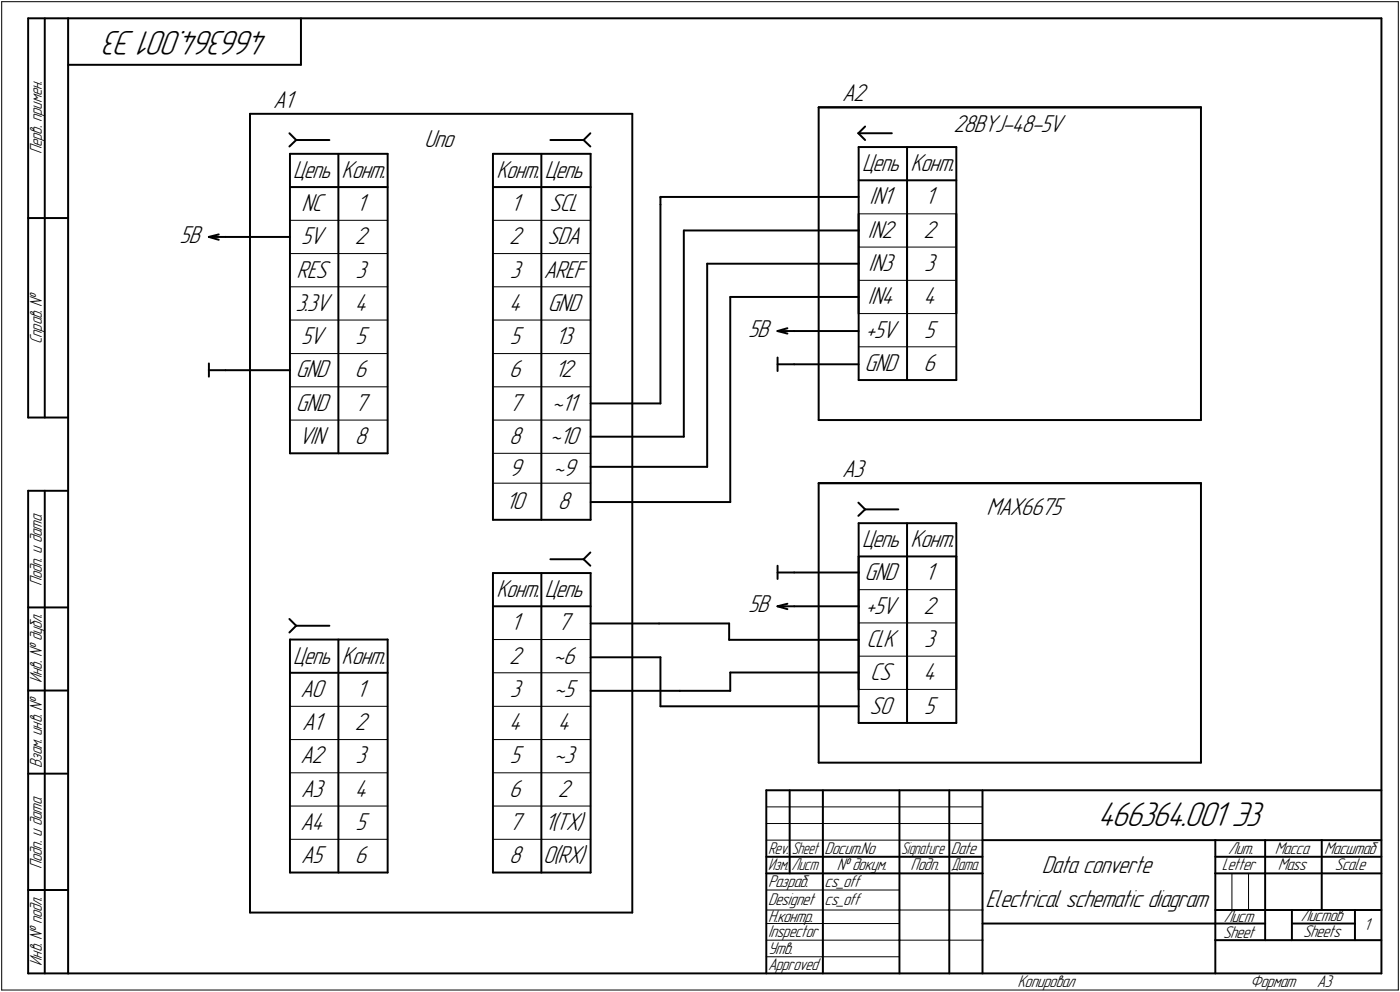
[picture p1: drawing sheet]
<svg xmlns="http://www.w3.org/2000/svg" width="421mm" height="298mm" viewBox="0 0 421 298" stroke-linecap="round" stroke-linejoin="round" font-family="sans-serif">
<defs><g id="words">
<g font-size="10.9">
<text x="80.9" y="9.4" transform="rotate(-180 80.9 9.4)">466364.001 Э3</text>
<text x="330.1" y="248.1">466364.001 Э3</text>
</g>
<g font-size="7.8">
<text x="82.2" y="32.3">A1</text>
<text x="253.2" y="30.3">A2</text>
<text x="286.7" y="39.8">28BYJ-48-5V</text>
<text x="127.6" y="44.1">Uno</text>
<text x="102.7" y="53.4">Конт.</text>
<text x="149.3" y="53.4">Конт.</text>
<text x="163.9" y="53.4">Цепь</text>
<text x="273.8" y="51.4">Конт.</text>
<text x="90.7" y="63.4">NC</text>
<text x="107.3" y="63.4">1</text>
<text x="153.6" y="63.4">1</text>
<text x="165.3" y="63.4">SCL</text>
<text x="261.5" y="61.4">IN1</text>
<text x="278.3" y="61.4">1</text>
<text x="261" y="71.4">IN2</text>
<text x="277.8" y="71.4">2</text>
<text x="54" y="73">5В</text>
<text x="90.6" y="73.4">5V</text>
<text x="106.7" y="73.4">2</text>
<text x="153.1" y="73.4">2</text>
<text x="164.6" y="73.4">SDA</text>
<text x="89.2" y="83.4">RES</text>
<text x="106.9" y="83.4">3</text>
<text x="153.3" y="83.4">3</text>
<text x="163.5" y="83.4">AREF</text>
<text x="261.2" y="81.4">IN3</text>
<text x="278" y="81.4">3</text>
<text x="88.9" y="93.4">3.3V</text>
<text x="106.7" y="93.4">4</text>
<text x="153.1" y="93.4">4</text>
<text x="164.8" y="93.4">GND</text>
<text x="261" y="91.4">IN4</text>
<text x="277.8" y="91.4">4</text>
<text x="225.1" y="101.2">5В</text>
<text x="260.4" y="101.4">+5V</text>
<text x="278" y="101.4">5</text>
<text x="90.6" y="103.4">5V</text>
<text x="106.9" y="103.4">5</text>
<text x="153.3" y="103.4">5</text>
<text x="167" y="103.4">13</text>
<text x="89" y="113.4">GND</text>
<text x="106.7" y="113.4">6</text>
<text x="153.1" y="113.4">6</text>
<text x="166.8" y="113.4">12</text>
<text x="260" y="111.4">GND</text>
<text x="277.8" y="111.4">6</text>
<text x="89" y="123.4">GND</text>
<text x="106.7" y="123.4">7</text>
<text x="153.1" y="123.4">7</text>
<text x="165.8" y="123.4">~11</text>
<text x="89.8" y="133.4">VIN</text>
<text x="106.7" y="133.4">8</text>
<text x="153.1" y="133.4">8</text>
<text x="165.3" y="133.4">~10</text>
<text x="153.1" y="142.9">9</text>
<text x="166.3" y="142.9">~9</text>
<text x="253.2" y="143.3">A3</text>
<text x="152.1" y="152.9">10</text>
<text x="167.8" y="152.9">8</text>
<text x="296.7" y="154.8">MAX6675</text>
<text x="273.8" y="164.4">Конт.</text>
<text x="149.3" y="179.4">Конт.</text>
<text x="163.9" y="179.4">Цепь</text>
<text x="260" y="174.4">GND</text>
<text x="278.3" y="174.4">1</text>
<text x="225.1" y="184">5В</text>
<text x="260.4" y="184.4">+5V</text>
<text x="277.8" y="184.4">2</text>
<text x="153.6" y="189.4">1</text>
<text x="167.8" y="189.4">7</text>
<text x="260.6" y="194.4">CLK</text>
<text x="278" y="194.4">3</text>
<text x="102.7" y="199.4">Конт.</text>
<text x="153.1" y="199.4">2</text>
<text x="166.3" y="199.4">~6</text>
<text x="90.4" y="209.4">A0</text>
<text x="107.3" y="209.4">1</text>
<text x="153.3" y="209.4">3</text>
<text x="166.5" y="209.4">~5</text>
<text x="261.7" y="204.4">CS</text>
<text x="277.8" y="204.4">4</text>
<text x="261.5" y="214.4">SO</text>
<text x="278" y="214.4">5</text>
<text x="90.9" y="219.4">A1</text>
<text x="106.7" y="219.4">2</text>
<text x="153.1" y="219.4">4</text>
<text x="167.8" y="219.4">4</text>
<text x="90.4" y="229.4">A2</text>
<text x="106.9" y="229.4">3</text>
<text x="153.3" y="229.4">5</text>
<text x="166.5" y="229.4">~3</text>
<text x="90.6" y="239.4">A3</text>
<text x="106.7" y="239.4">4</text>
<text x="153.1" y="239.4">6</text>
<text x="167.8" y="239.4">2</text>
<text x="90.4" y="249.4">A4</text>
<text x="106.9" y="249.4">5</text>
<text x="153.1" y="249.4">7</text>
<text x="163.8" y="249.4">1(TX)</text>
<text x="90.6" y="259.4">A5</text>
<text x="106.7" y="259.4">6</text>
<text x="153.1" y="259.4">8</text>
<text x="163.3" y="259.4">0(RX)</text>
<text x="313.3" y="262.4">Data converte</text>
<text x="296.4" y="272.4">Electrical schematic diagram</text>
</g>
<g font-size="7.7">
<text x="88.2" y="53.4">Цепь</text>
<text x="259.3" y="51.4">Цепь</text>
<text x="259.3" y="164.4">Цепь</text>
<text x="88.2" y="199.4">Цепь</text>
</g>
<g font-size="5.4">
<text x="12.6" y="46.3" transform="rotate(-90 12.6 46.3)">Перв. примен.</text>
<text x="12.6" y="103.4" transform="rotate(-90 12.6 103.4)">Справ. №</text>
<text x="12.6" y="176.1" transform="rotate(-90 12.6 176.1)">Подп. и дата</text>
<text x="12.6" y="205.2" transform="rotate(-90 12.6 205.2)">Инв. № дубл.</text>
<text x="12.6" y="230.9" transform="rotate(-90 12.6 230.9)">Взам. инв. №</text>
<text x="231.1" y="256.6">Rev.</text>
<text x="248" y="256.6">Docum.No</text>
<text x="286" y="256.6">Date</text>
<text x="369.3" y="256.6">Лит.</text>
<text x="383.4" y="256.6">Масса</text>
<text x="398.3" y="256.6">Масштаб</text>
<text x="12.6" y="261.1" transform="rotate(-90 12.6 261.1)">Подп. и дата</text>
<text x="251.6" y="261.6">№ докум.</text>
<text x="273.9" y="261.6">Подп.</text>
<text x="367.5" y="261.6">Letter</text>
<text x="384.3" y="261.6">Mass</text>
<text x="401.4" y="261.6">Scale</text>
<text x="231" y="266.6">Разраб.</text>
<text x="248" y="266.6">cs_off</text>
<text x="231" y="272.1">Designet</text>
<text x="248" y="272.1">cs_off</text>
<text x="231" y="277.1">Н.контр.</text>
<text x="231" y="281.6">I</text>
<text x="231.7" y="281.6">nspector</text>
<text x="367.8" y="281.9">Sheet</text>
<text x="368.1" y="277.1">Лист</text>
<text x="391.2" y="276.7">Листов</text>
<text x="391.9" y="281.6">Sheets</text>
<text x="410.2" y="279.6">1</text>
<text x="231" y="286.6">Утв.</text>
<text x="12.6" y="290.2" transform="rotate(-90 12.6 290.2)">Инв. № подл.</text>
<text x="231" y="291.6">Approved</text>
<text x="306" y="296.6">Копировал</text>
<text x="376" y="296.6">Формат</text>
<text x="396" y="296.6">A3</text>
</g>
<g font-size="5.3">
<text x="238.1" y="256.6">Sheet</text>
<text x="271" y="256.6">Signature</text>
<text x="231.1" y="261.6">Изм.</text>
<text x="238.1" y="261.6">Лист</text>
<text x="286.1" y="261.6">Дата</text>
</g>
</g></defs>
<g fill="none" stroke="#000" stroke-width=".59">
<path d="M8.5 5.5v120zM8.5 5.5h12zM13.5 5.5v120zM20.5 5.5v287zM20.5 5.5h395zM20.5 19.5h70zM90.5 5.5v14zM415.5 5.5v287zM75.2 34.2v240zM75.2 34.2h115zM190.2 34.2v240zM246.2 32.3v93.9z"/>
<path d="M246.2 32.3h115zM260.2 38l-2.1 2zM361.2 32.3v93.9zM87 40l2.1 2.1zM87 44l2.1-1.9zM87.2 56.2h29.4zM87.2 46.2h29.4zM87.2 46.2v90zM89.1 42.1h10zM101.8 46.2v90zM116.6 46.2v90zM148.3 56.2h29.3z"/>
<path d="M148.3 46.2h29.3zM148.3 46.2v110zM162.8 46.2v110zM165.5 42.1h10zM175.5 42.1l2 1.9zM177.5 40l-2 2.1zM177.6 46.2v110zM198.6 59.4v2.1zM198.6 59.2v.2zM198.7 59.2h.1M198.7 59.2h59.5zM258.1 40h10.1z"/>
<path d="M258.1 40l2.1 2.1zM258.2 54.2h29.4zM258.2 44.2h29.4zM258.2 44.2v50zM272.8 44.2v50zM287.6 44.2v50zM8.5 65.5h12zM62.8 71.2l3 .9zM62.8 71.2l3-.8zM62.8 71.2h5zM67.8 71.2h19.4zM198.6 61.5v59.7z"/>
<path d="M205.7 69.3v61.9zM205.7 69.3h52.5zM212.7 79.2v61.1zM212.7 79.2h45.5zM258.2 64.3v49.9zM272.8 64.3v49.9zM287.6 64.3v49.9zM219.6 89.2v61.7zM219.6 89.2h38.6zM233.8 99.5l3 .7zM233.8 99.5l3-.9zM233.8 99.5h5z"/>
<path d="M238.8 99.5h19.4zM62.8 109.2v4zM62.8 111.3h5zM67.8 111.3h19.4zM233.8 107.4v4.1zM233.8 109.5h5zM238.8 109.5h19.4zM258.2 114.2h29.4zM8.5 125.5h12zM87.2 136.2h29.4zM177.6 131.2h28.1zM177.6 121.2h21z"/>
<path d="M246.2 126.2h115zM8.5 147.5v145zM8.5 147.5h12zM13.5 147.5v145zM148.3 156.2h29.3zM177.6 150.9h42zM177.6 140.3h35.1zM246.2 145.2v84zM246.2 145.2h115zM258.1 151l2.1 2.1zM258.1 155l2.1-1.9zM258.2 157.2h29.4z"/>
<path d="M258.2 157.2v50zM260.2 153.1h10zM272.8 157.2v50zM287.6 157.2v50zM361.2 145.2v84zM148.3 172.2h29.3zM148.3 172.2v90zM162.8 172.2v90zM165.5 168.1h10zM175.5 168.1l2 1.9zM177.5 166l-2 2.1zM177.6 172.2v90z"/>
<path d="M233.8 170v4zM233.8 172h5zM238.8 172h19.4zM258.2 167.2h29.4zM258.2 167.2v50.1zM272.8 167.2v50.1zM287.6 167.2v50.1zM8.5 182.5h12zM87 186l2.1 2zM87.2 192.2h29.4zM87.2 192.2v70zM89.1 188h10z"/>
<path d="M89.1 188l-2.1 2.1zM101.8 192.2v70zM116.6 192.2v70zM148.3 182.2h29.3zM177.6 187.4h20.6zM177.6 197.5h21zM198.2 187.4h21.1zM198.6 197.5v14.8zM219.3 192.3h38.9zM219.3 187.4v4.9zM233.8 182.2l3 .8zM233.8 182.2l3-.8z"/>
<path d="M233.8 182.2h5zM238.8 182.2h19.4zM8.5 207.5h12zM87.2 202.2h29.4zM177.6 207.6h26.9zM198.6 212.3h59.6zM204.5 207.6h15.1zM219.6 202.1h38.6zM219.6 202.1v5.5zM258.2 217.3h29.4zM8.5 232.5h12zM230.5 237.5h185z"/>
<path d="M230.5 237.5v55zM237.5 237.5v25zM246.2 229.2h115zM247.5 237.5v55zM270.5 237.5v25zM285.5 237.5v25zM295.5 237.5v25zM230.5 257.5h65zM295.5 252.5h70zM365.5 252.5h15zM365.5 252.5v10zM365.5 257.5h15z"/>
<path d="M380.5 252.5h17zM380.5 252.5v10zM380.5 257.5h17zM397.5 252.5h18zM397.5 252.5v10zM397.5 257.5h18zM8.5 267.5h12zM75.2 274.2h115zM87.2 262.2h29.4zM148.3 262.2h29.3zM230.5 262.5h40zM270.5 262.5h15z"/>
<path d="M270.5 262.5v11zM270.5 273.5v9zM285.5 262.5h10zM285.5 262.5v11zM285.5 273.5v9zM295.5 277.5h70zM295.5 262.5v11zM295.5 273.5v9zM365.5 262.5v20zM365.5 277.5h15zM365.5 273.5h15zM365.5 262.5h15z"/>
<path d="M380.5 262.5v11zM380.5 262.5h17zM380.5 273.5h8zM380.5 273.5v9zM388.5 273.5h19zM388.5 277.5h19zM388.5 273.5v9zM397.5 262.5v11zM397.5 262.5h18zM407.5 273.5h8zM407.5 273.5v9zM8.5 292.5h12z"/>
<path d="M20.5 292.5h395zM270.5 282.5v10zM285.5 282.5v10zM295.5 282.5v10zM365.5 282.5v10zM365.5 282.5h15zM380.5 282.5h8zM388.5 282.5h19zM407.5 282.5h8z"/>
</g>
<g fill="none" stroke="#000" stroke-width=".3">
<path d="M.5 .5v297zM.5 .5h420zM420.5 .5v297zM87.2 66.2h29.4zM87.2 76.2h29.4zM148.3 66.2h29.3zM148.3 76.2h29.3zM258.2 64.3h29.4zM258.2 74.3h29.4zM87.2 86.2h29.4zM87.2 96.2h29.4zM148.3 86.2h29.3z"/>
<path d="M148.3 96.2h29.3zM258.2 84.2h29.4zM258.2 94.2h29.4zM87.2 106.3h29.4zM87.2 116.2h29.4zM148.3 106.3h29.3zM148.3 116.2h29.3zM258.2 104.2h29.4zM87.2 126.2h29.4zM148.3 126.2h29.3zM148.3 136.2h29.3zM148.3 145.2h29.3z"/>
<path d="M258.2 177.2h29.4zM148.3 192.2h29.3zM258.2 187.2h29.4zM258.2 197.2h29.4zM87.2 212.3h29.4zM148.3 202.2h29.3zM148.3 212.3h29.3zM258.2 207.2h29.4zM87.2 222.2h29.4zM87.2 232.2h29.4zM148.3 222.2h29.3zM148.3 232.2h29.3z"/>
<path d="M87.2 242.2h29.4zM87.2 252.2h29.4zM148.3 242.2h29.3zM148.3 252.2h29.3zM230.5 247.5h65zM230.5 252.5h65zM230.5 242.5h65zM230.5 267.5h40zM230.5 273.5h40zM230.5 277.5h40zM270.5 273.5h15zM285.5 273.5h10z"/>
<path d="M370.5 262.5v11zM375.5 262.5v11zM.5 297.5h420zM230.5 282.5h40zM230.5 287.5h40zM270.5 282.5h15zM285.5 282.5h10z"/>
</g>
<g fill="#fff" stroke="#fff" stroke-width=".3">
<path d="M127.6 38.4h10.6zM127.6 38.5h10.6zM127.6 38.6h10.6zM127.6 38.7h10.6zM127.6 38.8h10.6zM127.6 38.9h10.6zM127.6 38.9h10.6zM127.6 39h10.6zM127.6 39.1h10.6zM127.6 39.2h10.6zM127.6 39.3h10.6zM127.6 39.4h10.6zM127.6 39.5h10.6zM127.6 39.5h10.6zM127.6 39.6h10.6zM127.6 39.7h10.6zM127.6 39.8h10.6zM127.6 39.9h10.6zM127.6 40h10.6zM127.6 40h10.6zM127.6 40.1h10.6zM127.6 40.2h10.6zM127.6 40.3h10.6zM127.6 40.4h10.6zM127.6 40.5h10.6zM127.6 40.6h10.6zM127.6 40.6h10.6zM127.6 40.7h10.6zM127.6 40.8h10.6zM127.6 40.9h10.6zM127.6 41h10.6zM127.6 41.1h10.6zM127.6 41.1h10.6zM127.6 41.2h10.6zM127.6 41.3h10.6zM127.6 41.4h10.6zM127.6 41.5h10.6zM127.6 41.6h10.6zM127.6 41.7h10.6zM127.6 41.7h10.6zM127.6 41.8h10.6zM127.6 41.9h10.6zM127.6 42h10.6zM127.6 42.1h10.6zM127.6 42.2h10.6zM127.6 42.2h10.6zM127.6 42.3h10.6zM127.6 42.4h10.6zM127.6 42.5h10.6zM127.6 42.6h10.6zM127.6 42.7h10.6zM127.6 42.8h10.6zM127.6 42.8h10.6zM127.6 42.9h10.6zM127.6 43h10.6zM127.6 43.1h10.6zM127.6 43.2h10.6zM127.6 43.3h10.6zM127.6 43.3h10.6zM127.6 43.4h10.6zM127.6 43.5h10.6zM127.6 43.6h10.6zM127.6 43.7h10.6zM127.6 43.8h10.6zM127.6 43.9h10.6zM127.6 43.9h10.6zM127.6 44h10.6zM127.6 44.1h10.6zM127.6 44.2h10.6zM127.6 44.3h10.6zM127.6 44.4h10.6zM127.6 44.4h10.6zM127.6 44.5h10.6zM127.6 44.6h10.6zM127.6 44.7h10.6zM127.6 44.8h10.6zM127.6 44.9h10.6zM127.6 45h10.6zM127.6 45h10.6zM127.6 45.1h10.6zM127.6 45.2h10.6zM127.6 45.3h10.6zM127.6 45.4h10.6zM127.6 45.5h10.6zM127.6 45.6h10.6z"/>
<path d="M54 67.4h7.8zM54 67.5h7.8zM54 67.6h7.8zM54 67.6h7.8zM54 67.7h7.8zM54 67.8h7.8zM54 67.9h7.8zM54 68h7.8zM54 68.1h7.8zM54 68.2h7.8zM54 68.2h7.8zM54 68.3h7.8zM54 68.4h7.8zM54 68.5h7.8zM54 68.6h7.8zM54 68.7h7.8zM54 68.7h7.8zM54 68.8h7.8zM54 68.9h7.8zM54 69h7.8zM54 69.1h7.8zM54 69.2h7.8zM54 69.3h7.8zM54 69.3h7.8zM54 69.4h7.8zM54 69.5h7.8zM54 69.6h7.8zM54 69.7h7.8zM54 69.8h7.8zM54 69.8h7.8zM54 69.9h7.8zM54 70h7.8zM54 70.1h7.8zM54 70.2h7.8zM54 70.3h7.8zM54 70.4h7.8zM54 70.4h7.8zM54 70.5h7.8zM54 70.6h7.8zM54 70.7h7.8zM54 70.8h7.8zM54 70.9h7.8zM54 71h7.8zM54 71h7.8zM54 71.1h7.8zM54 71.2h7.8zM54 71.3h7.8zM54 71.4h7.8zM54 71.5h7.8zM54 71.5h7.8zM54 71.6h7.8zM54 71.7h7.8zM54 71.8h7.8zM54 71.9h7.8zM54 72h7.8zM54 72.1h7.8zM54 72.1h7.8zM54 72.2h7.8zM54 72.3h7.8zM54 72.4h7.8zM54 72.5h7.8zM54 72.6h7.8zM54 72.6h7.8zM54 72.7h7.8zM54 72.8h7.8zM54 72.9h7.8zM54 73h7.8zM54 73.1h7.8zM54 73.2h7.8zM54 73.2h7.8zM54 73.3h7.8zM54 73.4h7.8zM54 73.5h7.8zM54 73.6h7.8zM54 73.7h7.8zM54 73.7h7.8zM54 73.8h7.8zM54 73.9h7.8zM54 74h7.8zM54 74.1h7.8zM54 74.2h7.8zM54 74.3h7.8zM54 74.3h7.8zM54 74.4h7.8z"/>
<path d="M296.8 150h23.8zM296.8 150.1h23.8zM296.8 150.2h23.8zM296.8 150.3h23.8zM296.8 150.4h23.8zM296.8 150.5h23.8zM296.8 150.5h23.8zM296.8 150.6h23.8zM296.8 150.7h23.8zM296.8 150.8h23.8zM296.8 150.9h23.8zM296.8 151h23.8zM296.8 151h23.8zM296.8 151.1h23.8zM296.8 151.2h23.8zM296.8 151.3h23.8zM296.8 151.4h23.8zM296.8 151.5h23.8zM296.8 151.6h23.8zM296.8 151.6h23.8zM296.8 151.7h23.8zM296.8 151.8h23.8zM296.8 151.9h23.8zM296.8 152h23.8zM296.8 152.1h23.8zM296.8 152.1h23.8zM296.8 152.2h23.8zM296.8 152.3h23.8zM296.8 152.4h23.8zM296.8 152.5h23.8zM296.8 152.6h23.8zM296.8 152.7h23.8zM296.8 152.7h23.8zM296.8 152.8h23.8zM296.8 152.9h23.8zM296.8 153h23.8zM296.8 153.1h23.8zM296.8 153.2h23.8zM296.8 153.2h23.8zM296.8 153.3h23.8zM296.8 153.4h23.8zM296.8 153.5h23.8zM296.8 153.6h23.8zM296.8 153.7h23.8zM296.8 153.8h23.8zM296.8 153.8h23.8zM296.8 153.9h23.8zM296.8 154h23.8zM296.8 154.1h23.8zM296.8 154.2h23.8zM296.8 154.3h23.8zM296.8 154.3h23.8zM296.8 154.4h23.8zM296.8 154.5h23.8zM296.8 154.6h23.8zM296.8 154.7h23.8zM296.8 154.8h23.8zM296.8 154.9h23.8zM296.8 154.9h23.8zM296.8 155h23.8zM296.8 155.1h23.8zM296.8 155.2h23.8zM296.8 155.3h23.8zM296.8 155.4h23.8zM296.8 155.4h23.8zM296.8 155.5h23.8zM296.8 155.6h23.8zM296.8 155.7h23.8zM296.8 155.8h23.8zM296.8 155.9h23.8zM296.8 156h23.8z"/>
<path d="M253.2 138.6h7.8zM253.2 138.7h7.8zM253.2 138.8h7.8zM253.2 138.9h7.8zM253.2 138.9h7.8zM253.2 139h7.8zM253.2 139.1h7.8zM253.2 139.2h7.8zM253.2 139.3h7.8zM253.2 139.4h7.8zM253.2 139.4h7.8zM253.2 139.5h7.8zM253.2 139.6h7.8zM253.2 139.7h7.8zM253.2 139.8h7.8zM253.2 139.9h7.8zM253.2 140h7.8zM253.2 140h7.8zM253.2 140.1h7.8zM253.2 140.2h7.8zM253.2 140.3h7.8zM253.2 140.4h7.8zM253.2 140.5h7.8zM253.2 140.5h7.8zM253.2 140.6h7.8zM253.2 140.7h7.8zM253.2 140.8h7.8zM253.2 140.9h7.8zM253.2 141h7.8zM253.2 141.1h7.8zM253.2 141.1h7.8zM253.2 141.2h7.8zM253.2 141.3h7.8zM253.2 141.4h7.8zM253.2 141.5h7.8zM253.2 141.6h7.8zM253.2 141.6h7.8zM253.2 141.7h7.8zM253.2 141.8h7.8zM253.2 141.9h7.8zM253.2 142h7.8zM253.2 142.1h7.8zM253.2 142.2h7.8zM253.2 142.2h7.8zM253.2 142.3h7.8zM253.2 142.4h7.8zM253.2 142.5h7.8zM253.2 142.6h7.8zM253.2 142.7h7.8zM253.2 142.7h7.8zM253.2 142.8h7.8zM253.2 142.9h7.8zM253.2 143h7.8zM253.2 143.1h7.8zM253.2 143.2h7.8zM253.2 143.3h7.8zM253.2 143.3h7.8zM253.2 143.4h7.8zM253.2 143.5h7.8zM253.2 143.6h7.8zM253.2 143.7h7.8zM253.2 143.8h7.8zM253.2 143.8h7.8zM253.2 143.9h7.8zM253.2 144h7.8zM253.2 144.1h7.8zM253.2 144.2h7.8zM253.2 144.3h7.8zM253.2 144.4h7.8zM253.2 144.4h7.8zM253.2 144.5h7.8z"/>
<path d="M260.5 189.7h9.9zM260.5 189.8h9.9zM260.5 189.9h9.9zM260.5 190h9.9zM260.5 190.1h9.9zM260.5 190.2h9.9zM260.5 190.2h9.9zM260.5 190.3h9.9zM260.5 190.4h9.9zM260.5 190.5h9.9zM260.5 190.6h9.9zM260.5 190.7h9.9zM260.5 190.8h9.9zM260.5 190.8h9.9zM260.5 190.9h9.9zM260.5 191h9.9zM260.5 191.1h9.9zM260.5 191.2h9.9zM260.5 191.3h9.9zM260.5 191.3h9.9zM260.5 191.4h9.9zM260.5 191.5h9.9zM260.5 191.6h9.9zM260.5 191.7h9.9zM260.5 191.8h9.9zM260.5 191.9h9.9zM260.5 191.9h9.9zM260.5 192h9.9zM260.5 192.1h9.9zM260.5 192.2h9.9zM260.5 192.3h9.9zM260.5 192.4h9.9zM260.5 192.4h9.9zM260.5 192.5h9.9zM260.5 192.6h9.9zM260.5 192.7h9.9zM260.5 192.8h9.9zM260.5 192.9h9.9zM260.5 193h9.9zM260.5 193h9.9zM260.5 193.1h9.9zM260.5 193.2h9.9zM260.5 193.3h9.9zM260.5 193.4h9.9zM260.5 193.5h9.9zM260.5 193.5h9.9zM260.5 193.6h9.9zM260.5 193.7h9.9zM260.5 193.8h9.9zM260.5 193.9h9.9zM260.5 194h9.9zM260.5 194.1h9.9zM260.5 194.1h9.9zM260.5 194.2h9.9zM260.5 194.3h9.9zM260.5 194.4h9.9zM260.5 194.5h9.9zM260.5 194.6h9.9zM260.5 194.6h9.9zM260.5 194.7h9.9zM260.5 194.8h9.9zM260.5 194.9h9.9zM260.5 195h9.9zM260.5 195.1h9.9zM260.5 195.2h9.9zM260.5 195.2h9.9zM260.5 195.3h9.9zM260.5 195.4h9.9zM260.5 195.5h9.9zM260.5 195.6h9.9zM260.5 195.7h9.9z"/>
<path d="M260.4 179.7h10.2zM260.4 179.8h10.2zM260.4 179.9h10.2zM260.4 180h10.2zM260.4 180.1h10.2zM260.4 180.2h10.2zM260.4 180.3h10.2zM260.4 180.3h10.2zM260.4 180.4h10.2zM260.4 180.5h10.2zM260.4 180.6h10.2zM260.4 180.7h10.2zM260.4 180.8h10.2zM260.4 180.8h10.2zM260.4 180.9h10.2zM260.4 181h10.2zM260.4 181.1h10.2zM260.4 181.2h10.2zM260.4 181.3h10.2zM260.4 181.4h10.2zM260.4 181.4h10.2zM260.4 181.5h10.2zM260.4 181.6h10.2zM260.4 181.7h10.2zM260.4 181.8h10.2zM260.4 181.9h10.2zM260.4 181.9h10.2zM260.4 182h10.2zM260.4 182.1h10.2zM260.4 182.2h10.2zM260.4 182.3h10.2zM260.4 182.4h10.2zM260.4 182.5h10.2zM260.4 182.5h10.2zM260.4 182.6h10.2zM260.4 182.7h10.2zM260.4 182.8h10.2zM260.4 182.9h10.2zM260.4 183h10.2zM260.4 183h10.2zM260.4 183.1h10.2zM260.4 183.2h10.2zM260.4 183.3h10.2zM260.4 183.4h10.2zM260.4 183.5h10.2zM260.4 183.6h10.2zM260.4 183.6h10.2zM260.4 183.7h10.2zM260.4 183.8h10.2zM260.4 183.9h10.2zM260.4 184h10.2zM260.4 184.1h10.2zM260.4 184.1h10.2zM260.4 184.2h10.2zM260.4 184.3h10.2zM260.4 184.4h10.2zM260.4 184.5h10.2zM260.4 184.6h10.2zM260.4 184.7h10.2zM260.4 184.7h10.2zM260.4 184.8h10.2zM260.4 184.9h10.2zM260.4 185h10.2zM260.4 185.1h10.2zM260.4 185.2h10.2zM260.4 185.3h10.2zM260.4 185.3h10.2zM260.4 185.4h10.2zM260.4 185.5h10.2zM260.4 185.6h10.2zM260.4 185.7h10.2z"/>
<path d="M260 169.7h10.9zM260 169.8h10.9zM260 169.8h10.9zM260 169.9h10.9zM260 170h10.9zM260 170.1h10.9zM260 170.2h10.9zM260 170.3h10.9zM260 170.3h10.9zM260 170.4h10.9zM260 170.5h10.9zM260 170.6h10.9zM260 170.7h10.9zM260 170.8h10.9zM260 170.9h10.9zM260 170.9h10.9zM260 171h10.9zM260 171.1h10.9zM260 171.2h10.9zM260 171.3h10.9zM260 171.4h10.9zM260 171.4h10.9zM260 171.5h10.9zM260 171.6h10.9zM260 171.7h10.9zM260 171.8h10.9zM260 171.9h10.9zM260 172h10.9zM260 172h10.9zM260 172.1h10.9zM260 172.2h10.9zM260 172.3h10.9zM260 172.4h10.9zM260 172.5h10.9zM260 172.6h10.9zM260 172.6h10.9zM260 172.7h10.9zM260 172.8h10.9zM260 172.9h10.9zM260 173h10.9zM260 173.1h10.9zM260 173.1h10.9zM260 173.2h10.9zM260 173.3h10.9zM260 173.4h10.9zM260 173.5h10.9zM260 173.6h10.9zM260 173.7h10.9zM260 173.7h10.9zM260 173.8h10.9zM260 173.9h10.9zM260 174h10.9zM260 174.1h10.9zM260 174.2h10.9zM260 174.2h10.9zM260 174.3h10.9zM260 174.4h10.9zM260 174.5h10.9zM260 174.6h10.9zM260 174.7h10.9zM260 174.8h10.9zM260 174.8h10.9zM260 174.9h10.9zM260 175h10.9zM260 175.1h10.9zM260 175.2h10.9zM260 175.3h10.9zM260 175.3h10.9zM260 175.4h10.9zM260 175.5h10.9zM260 175.6h10.9zM260 175.7h10.9z"/>
<path d="M259.2 159.7h12.6zM259.2 159.8h12.6zM259.2 159.9h12.6zM259.2 159.9h12.6zM259.2 160h12.6zM259.2 160.1h12.6zM259.2 160.2h12.6zM259.2 160.3h12.6zM259.2 160.4h12.6zM259.2 160.4h12.6zM259.2 160.5h12.6zM259.2 160.6h12.6zM259.2 160.7h12.6zM259.2 160.8h12.6zM259.2 160.9h12.6zM259.2 161h12.6zM259.2 161h12.6zM259.2 161.1h12.6zM259.2 161.2h12.6zM259.2 161.3h12.6zM259.2 161.4h12.6zM259.2 161.5h12.6zM259.2 161.5h12.6zM259.2 161.6h12.6zM259.2 161.7h12.6zM259.2 161.8h12.6zM259.2 161.9h12.6zM259.2 162h12.6zM259.2 162.1h12.6zM259.2 162.1h12.6zM259.2 162.2h12.6zM259.2 162.3h12.6zM259.2 162.4h12.6zM259.2 162.5h12.6zM259.2 162.6h12.6zM259.2 162.6h12.6zM259.2 162.7h12.6zM259.2 162.8h12.6zM259.2 162.9h12.6zM259.2 163h12.6zM259.2 163.1h12.6zM259.2 163.2h12.6zM259.2 163.2h12.6zM259.2 163.3h12.6zM259.2 163.4h12.6zM259.2 163.5h12.6zM259.2 163.6h12.6zM259.2 163.7h12.6zM259.2 163.7h12.6zM259.2 163.8h12.6zM259.2 163.9h12.6zM259.2 164h12.6zM259.2 164.1h12.6zM259.2 164.2h12.6zM259.2 164.3h12.6zM259.2 164.3h12.6zM259.2 164.4h12.6zM259.2 164.5h12.6zM259.2 164.6h12.6zM259.2 164.7h12.6zM259.2 164.8h12.6zM259.2 164.8h12.6zM259.2 164.9h12.6zM259.2 165h12.6zM259.2 165.1h12.6zM259.2 165.2h12.6zM259.2 165.3h12.6zM259.2 165.4h12.6zM259.2 165.4h12.6zM259.2 165.5h12.6zM259.2 165.6h12.6zM259.2 165.7h12.6z"/>
<path d="M278 189.7h4.4zM278 189.8h4.4zM278 189.9h4.4zM278 190h4.4zM278 190.1h4.4zM278 190.2h4.4zM278 190.2h4.4zM278 190.3h4.4zM278 190.4h4.4zM278 190.5h4.4zM278 190.6h4.4zM278 190.7h4.4zM278 190.8h4.4zM278 190.8h4.4zM278 190.9h4.4zM278 191h4.4zM278 191.1h4.4zM278 191.2h4.4zM278 191.3h4.4zM278 191.3h4.4zM278 191.4h4.4zM278 191.5h4.4zM278 191.6h4.4zM278 191.7h4.4zM278 191.8h4.4zM278 191.9h4.4zM278 191.9h4.4zM278 192h4.4zM278 192.1h4.4zM278 192.2h4.4zM278 192.3h4.4zM278 192.4h4.4zM278 192.4h4.4zM278 192.5h4.4zM278 192.6h4.4zM278 192.7h4.4zM278 192.8h4.4zM278 192.9h4.4zM278 193h4.4zM278 193h4.4zM278 193.1h4.4zM278 193.2h4.4zM278 193.3h4.4zM278 193.4h4.4zM278 193.5h4.4zM278 193.5h4.4zM278 193.6h4.4zM278 193.7h4.4zM278 193.8h4.4zM278 193.9h4.4zM278 194h4.4zM278 194.1h4.4zM278 194.1h4.4zM278 194.2h4.4zM278 194.3h4.4zM278 194.4h4.4zM278 194.5h4.4zM278 194.6h4.4zM278 194.6h4.4zM278 194.7h4.4zM278 194.8h4.4zM278 194.9h4.4zM278 195h4.4zM278 195.1h4.4zM278 195.2h4.4zM278 195.2h4.4zM278 195.3h4.4zM278 195.4h4.4zM278 195.5h4.4zM278 195.6h4.4zM278 195.7h4.4z"/>
<path d="M277.8 179.7h4.8zM277.8 179.8h4.8zM277.8 179.9h4.8zM277.8 180h4.8zM277.8 180.1h4.8zM277.8 180.2h4.8zM277.8 180.3h4.8zM277.8 180.3h4.8zM277.8 180.4h4.8zM277.8 180.5h4.8zM277.8 180.6h4.8zM277.8 180.7h4.8zM277.8 180.8h4.8zM277.8 180.8h4.8zM277.8 180.9h4.8zM277.8 181h4.8zM277.8 181.1h4.8zM277.8 181.2h4.8zM277.8 181.3h4.8zM277.8 181.4h4.8zM277.8 181.4h4.8zM277.8 181.5h4.8zM277.8 181.6h4.8zM277.8 181.7h4.8zM277.8 181.8h4.8zM277.8 181.9h4.8zM277.8 181.9h4.8zM277.8 182h4.8zM277.8 182.1h4.8zM277.8 182.2h4.8zM277.8 182.3h4.8zM277.8 182.4h4.8zM277.8 182.5h4.8zM277.8 182.5h4.8zM277.8 182.6h4.8zM277.8 182.7h4.8zM277.8 182.8h4.8zM277.8 182.9h4.8zM277.8 183h4.8zM277.8 183h4.8zM277.8 183.1h4.8zM277.8 183.2h4.8zM277.8 183.3h4.8zM277.8 183.4h4.8zM277.8 183.5h4.8zM277.8 183.6h4.8zM277.8 183.6h4.8zM277.8 183.7h4.8zM277.8 183.8h4.8zM277.8 183.9h4.8zM277.8 184h4.8zM277.8 184.1h4.8zM277.8 184.1h4.8zM277.8 184.2h4.8zM277.8 184.3h4.8zM277.8 184.4h4.8zM277.8 184.5h4.8zM277.8 184.6h4.8zM277.8 184.7h4.8zM277.8 184.7h4.8zM277.8 184.8h4.8zM277.8 184.9h4.8zM277.8 185h4.8zM277.8 185.1h4.8zM277.8 185.2h4.8zM277.8 185.3h4.8zM277.8 185.3h4.8zM277.8 185.4h4.8zM277.8 185.5h4.8zM277.8 185.6h4.8zM277.8 185.7h4.8z"/>
<path d="M278.3 169.7h3.8zM278.3 169.8h3.8zM278.3 169.8h3.8zM278.3 169.9h3.8zM278.3 170h3.8zM278.3 170.1h3.8zM278.3 170.2h3.8zM278.3 170.3h3.8zM278.3 170.3h3.8zM278.3 170.4h3.8zM278.3 170.5h3.8zM278.3 170.6h3.8zM278.3 170.7h3.8zM278.3 170.8h3.8zM278.3 170.9h3.8zM278.3 170.9h3.8zM278.3 171h3.8zM278.3 171.1h3.8zM278.3 171.2h3.8zM278.3 171.3h3.8zM278.3 171.4h3.8zM278.3 171.4h3.8zM278.3 171.5h3.8zM278.3 171.6h3.8zM278.3 171.7h3.8zM278.3 171.8h3.8zM278.3 171.9h3.8zM278.3 172h3.8zM278.3 172h3.8zM278.3 172.1h3.8zM278.3 172.2h3.8zM278.3 172.3h3.8zM278.3 172.4h3.8zM278.3 172.5h3.8zM278.3 172.6h3.8zM278.3 172.6h3.8zM278.3 172.7h3.8zM278.3 172.8h3.8zM278.3 172.9h3.8zM278.3 173h3.8zM278.3 173.1h3.8zM278.3 173.1h3.8zM278.3 173.2h3.8zM278.3 173.3h3.8zM278.3 173.4h3.8zM278.3 173.5h3.8zM278.3 173.6h3.8zM278.3 173.7h3.8zM278.3 173.7h3.8zM278.3 173.8h3.8zM278.3 173.9h3.8zM278.3 174h3.8zM278.3 174.1h3.8zM278.3 174.2h3.8zM278.3 174.2h3.8zM278.3 174.3h3.8zM278.3 174.4h3.8zM278.3 174.5h3.8zM278.3 174.6h3.8zM278.3 174.7h3.8zM278.3 174.8h3.8zM278.3 174.8h3.8zM278.3 174.9h3.8zM278.3 175h3.8zM278.3 175.1h3.8zM278.3 175.2h3.8zM278.3 175.3h3.8zM278.3 175.3h3.8zM278.3 175.4h3.8zM278.3 175.5h3.8zM278.3 175.6h3.8zM278.3 175.7h3.8z"/>
<path d="M273.8 159.7h12.8zM273.8 159.8h12.8zM273.8 159.9h12.8zM273.8 159.9h12.8zM273.8 160h12.8zM273.8 160.1h12.8zM273.8 160.2h12.8zM273.8 160.3h12.8zM273.8 160.4h12.8zM273.8 160.4h12.8zM273.8 160.5h12.8zM273.8 160.6h12.8zM273.8 160.7h12.8zM273.8 160.8h12.8zM273.8 160.9h12.8zM273.8 161h12.8zM273.8 161h12.8zM273.8 161.1h12.8zM273.8 161.2h12.8zM273.8 161.3h12.8zM273.8 161.4h12.8zM273.8 161.5h12.8zM273.8 161.5h12.8zM273.8 161.6h12.8zM273.8 161.7h12.8zM273.8 161.8h12.8zM273.8 161.9h12.8zM273.8 162h12.8zM273.8 162.1h12.8zM273.8 162.1h12.8zM273.8 162.2h12.8zM273.8 162.3h12.8zM273.8 162.4h12.8zM273.8 162.5h12.8zM273.8 162.6h12.8zM273.8 162.6h12.8zM273.8 162.7h12.8zM273.8 162.8h12.8zM273.8 162.9h12.8zM273.8 163h12.8zM273.8 163.1h12.8zM273.8 163.2h12.8zM273.8 163.2h12.8zM273.8 163.3h12.8zM273.8 163.4h12.8zM273.8 163.5h12.8zM273.8 163.6h12.8zM273.8 163.7h12.8zM273.8 163.7h12.8zM273.8 163.8h12.8zM273.8 163.9h12.8zM273.8 164h12.8zM273.8 164.1h12.8zM273.8 164.2h12.8zM273.8 164.3h12.8zM273.8 164.3h12.8zM273.8 164.4h12.8zM273.8 164.5h12.8zM273.8 164.6h12.8zM273.8 164.7h12.8zM273.8 164.8h12.8zM273.8 164.8h12.8zM273.8 164.9h12.8zM273.8 165h12.8zM273.8 165.1h12.8zM273.8 165.2h12.8zM273.8 165.3h12.8zM273.8 165.4h12.8zM273.8 165.4h12.8zM273.8 165.5h12.8zM273.8 165.6h12.8zM273.8 165.7h12.8z"/>
<path d="M286.8 35.1h33.9zM286.8 35.1h33.9zM286.8 35.2h33.9zM286.8 35.3h33.9zM286.8 35.4h33.9zM286.8 35.5h33.9zM286.8 35.6h33.9zM286.8 35.6h33.9zM286.8 35.7h33.9zM286.8 35.8h33.9zM286.8 35.9h33.9zM286.8 36h33.9zM286.8 36.1h33.9zM286.8 36.2h33.9zM286.8 36.2h33.9zM286.8 36.3h33.9zM286.8 36.4h33.9zM286.8 36.5h33.9zM286.8 36.6h33.9zM286.8 36.7h33.9zM286.8 36.7h33.9zM286.8 36.8h33.9zM286.8 36.9h33.9zM286.8 37h33.9zM286.8 37.1h33.9zM286.8 37.2h33.9zM286.8 37.3h33.9zM286.8 37.3h33.9zM286.8 37.4h33.9zM286.8 37.5h33.9zM286.8 37.6h33.9zM286.8 37.7h33.9zM286.8 37.8h33.9zM286.8 37.8h33.9zM286.8 37.9h33.9zM286.8 38h33.9zM286.8 38.1h33.9zM286.8 38.2h33.9zM286.8 38.3h33.9zM286.8 38.4h33.9zM286.8 38.4h33.9zM286.8 38.5h33.9zM286.8 38.6h33.9zM286.8 38.7h33.9zM286.8 38.8h33.9zM286.8 38.9h33.9zM286.8 38.9h33.9zM286.8 39h33.9zM286.8 39.1h33.9zM286.8 39.2h33.9zM286.8 39.3h33.9zM286.8 39.4h33.9zM286.8 39.5h33.9zM286.8 39.5h33.9zM286.8 39.6h33.9zM286.8 39.7h33.9zM286.8 39.8h33.9zM286.8 39.9h33.9zM286.8 40h33.9zM286.8 40h33.9zM286.8 40.1h33.9zM286.8 40.2h33.9zM286.8 40.3h33.9zM286.8 40.4h33.9zM286.8 40.5h33.9zM286.8 40.6h33.9zM286.8 40.6h33.9zM286.8 40.7h33.9zM286.8 40.8h33.9zM286.8 40.9h33.9zM286.8 41h33.9z"/>
<path d="M253.2 25.6h8.2zM253.2 25.7h8.2zM253.2 25.7h8.2zM253.2 25.8h8.2zM253.2 25.9h8.2zM253.2 26h8.2zM253.2 26.1h8.2zM253.2 26.2h8.2zM253.2 26.2h8.2zM253.2 26.3h8.2zM253.2 26.4h8.2zM253.2 26.5h8.2zM253.2 26.6h8.2zM253.2 26.7h8.2zM253.2 26.8h8.2zM253.2 26.8h8.2zM253.2 26.9h8.2zM253.2 27h8.2zM253.2 27.1h8.2zM253.2 27.2h8.2zM253.2 27.3h8.2zM253.2 27.3h8.2zM253.2 27.4h8.2zM253.2 27.5h8.2zM253.2 27.6h8.2zM253.2 27.7h8.2zM253.2 27.8h8.2zM253.2 27.9h8.2zM253.2 27.9h8.2zM253.2 28h8.2zM253.2 28.1h8.2zM253.2 28.2h8.2zM253.2 28.3h8.2zM253.2 28.4h8.2zM253.2 28.4h8.2zM253.2 28.5h8.2zM253.2 28.6h8.2zM253.2 28.7h8.2zM253.2 28.8h8.2zM253.2 28.9h8.2zM253.2 29h8.2zM253.2 29h8.2zM253.2 29.1h8.2zM253.2 29.2h8.2zM253.2 29.3h8.2zM253.2 29.4h8.2zM253.2 29.5h8.2zM253.2 29.5h8.2zM253.2 29.6h8.2zM253.2 29.7h8.2zM253.2 29.8h8.2zM253.2 29.9h8.2zM253.2 30h8.2zM253.2 30.1h8.2zM253.2 30.1h8.2zM253.2 30.2h8.2zM253.2 30.3h8.2zM253.2 30.4h8.2zM253.2 30.5h8.2zM253.2 30.6h8.2zM253.2 30.6h8.2zM253.2 30.7h8.2zM253.2 30.8h8.2zM253.2 30.9h8.2zM253.2 31h8.2zM253.2 31.1h8.2zM253.2 31.2h8.2zM253.2 31.2h8.2zM253.2 31.3h8.2zM253.2 31.4h8.2zM253.2 31.5h8.2z"/>
<path d="M261 86.7h9zM261 86.8h9zM261 86.9h9zM261 87h9zM261 87h9zM261 87.1h9zM261 87.2h9zM261 87.3h9zM261 87.4h9zM261 87.5h9zM261 87.5h9zM261 87.6h9zM261 87.7h9zM261 87.8h9zM261 87.9h9zM261 88h9zM261 88.1h9zM261 88.1h9zM261 88.2h9zM261 88.3h9zM261 88.4h9zM261 88.5h9zM261 88.6h9zM261 88.6h9zM261 88.7h9zM261 88.8h9zM261 88.9h9zM261 89h9zM261 89.1h9zM261 89.2h9zM261 89.2h9zM261 89.3h9zM261 89.4h9zM261 89.5h9zM261 89.6h9zM261 89.7h9zM261 89.7h9zM261 89.8h9zM261 89.9h9zM261 90h9zM261 90.1h9zM261 90.2h9zM261 90.3h9zM261 90.3h9zM261 90.4h9zM261 90.5h9zM261 90.6h9zM261 90.7h9zM261 90.8h9zM261 90.8h9zM261 90.9h9zM261 91h9zM261 91.1h9zM261 91.2h9zM261 91.3h9zM261 91.4h9zM261 91.4h9zM261 91.5h9zM261 91.6h9zM261 91.7h9zM261 91.8h9zM261 91.9h9zM261 91.9h9zM261 92h9zM261 92.1h9zM261 92.2h9zM261 92.3h9zM261 92.4h9zM261 92.5h9zM261 92.5h9zM261 92.6h9z"/>
<path d="M261.2 76.7h8.5zM261.2 76.8h8.5zM261.2 76.9h8.5zM261.2 77h8.5zM261.2 77h8.5zM261.2 77.1h8.5zM261.2 77.2h8.5zM261.2 77.3h8.5zM261.2 77.4h8.5zM261.2 77.5h8.5zM261.2 77.6h8.5zM261.2 77.6h8.5zM261.2 77.7h8.5zM261.2 77.8h8.5zM261.2 77.9h8.5zM261.2 78h8.5zM261.2 78.1h8.5zM261.2 78.1h8.5zM261.2 78.2h8.5zM261.2 78.3h8.5zM261.2 78.4h8.5zM261.2 78.5h8.5zM261.2 78.6h8.5zM261.2 78.7h8.5zM261.2 78.7h8.5zM261.2 78.8h8.5zM261.2 78.9h8.5zM261.2 79h8.5zM261.2 79.1h8.5zM261.2 79.2h8.5zM261.2 79.2h8.5zM261.2 79.3h8.5zM261.2 79.4h8.5zM261.2 79.5h8.5zM261.2 79.6h8.5zM261.2 79.7h8.5zM261.2 79.8h8.5zM261.2 79.8h8.5zM261.2 79.9h8.5zM261.2 80h8.5zM261.2 80.1h8.5zM261.2 80.2h8.5zM261.2 80.3h8.5zM261.2 80.3h8.5zM261.2 80.4h8.5zM261.2 80.5h8.5zM261.2 80.6h8.5zM261.2 80.7h8.5zM261.2 80.8h8.5zM261.2 80.9h8.5zM261.2 80.9h8.5zM261.2 81h8.5zM261.2 81.1h8.5zM261.2 81.2h8.5zM261.2 81.3h8.5zM261.2 81.4h8.5zM261.2 81.4h8.5zM261.2 81.5h8.5zM261.2 81.6h8.5zM261.2 81.7h8.5zM261.2 81.8h8.5zM261.2 81.9h8.5zM261.2 82h8.5zM261.2 82h8.5zM261.2 82.1h8.5zM261.2 82.2h8.5zM261.2 82.3h8.5zM261.2 82.4h8.5zM261.2 82.5h8.5zM261.2 82.5h8.5zM261.2 82.6h8.5z"/>
<path d="M261 66.7h9zM261 66.8h9zM261 66.9h9zM261 67h9zM261 67.1h9zM261 67.1h9zM261 67.2h9zM261 67.3h9zM261 67.4h9zM261 67.5h9zM261 67.6h9zM261 67.6h9zM261 67.7h9zM261 67.8h9zM261 67.9h9zM261 68h9zM261 68.1h9zM261 68.2h9zM261 68.2h9zM261 68.3h9zM261 68.4h9zM261 68.5h9zM261 68.6h9zM261 68.7h9zM261 68.7h9zM261 68.8h9zM261 68.9h9zM261 69h9zM261 69.1h9zM261 69.2h9zM261 69.3h9zM261 69.3h9zM261 69.4h9zM261 69.5h9zM261 69.6h9zM261 69.7h9zM261 69.8h9zM261 69.8h9zM261 69.9h9zM261 70h9zM261 70.1h9zM261 70.2h9zM261 70.3h9zM261 70.4h9zM261 70.4h9zM261 70.5h9zM261 70.6h9zM261 70.7h9zM261 70.8h9zM261 70.9h9zM261 71h9zM261 71h9zM261 71.1h9zM261 71.2h9zM261 71.3h9zM261 71.4h9zM261 71.5h9zM261 71.5h9zM261 71.6h9zM261 71.7h9zM261 71.8h9zM261 71.9h9zM261 72h9zM261 72.1h9zM261 72.1h9zM261 72.2h9zM261 72.3h9zM261 72.4h9zM261 72.5h9zM261 72.6h9zM261 72.6h9z"/>
<path d="M261.5 56.7h7.9zM261.5 56.8h7.9zM261.5 56.9h7.9zM261.5 57h7.9zM261.5 57.1h7.9zM261.5 57.1h7.9zM261.5 57.2h7.9zM261.5 57.3h7.9zM261.5 57.4h7.9zM261.5 57.5h7.9zM261.5 57.6h7.9zM261.5 57.7h7.9zM261.5 57.7h7.9zM261.5 57.8h7.9zM261.5 57.9h7.9zM261.5 58h7.9zM261.5 58.1h7.9zM261.5 58.2h7.9zM261.5 58.3h7.9zM261.5 58.3h7.9zM261.5 58.4h7.9zM261.5 58.5h7.9zM261.5 58.6h7.9zM261.5 58.7h7.9zM261.5 58.8h7.9zM261.5 58.8h7.9zM261.5 58.9h7.9zM261.5 59h7.9zM261.5 59.1h7.9zM261.5 59.2h7.9zM261.5 59.3h7.9zM261.5 59.4h7.9zM261.5 59.4h7.9zM261.5 59.5h7.9zM261.5 59.6h7.9zM261.5 59.7h7.9zM261.5 59.8h7.9zM261.5 59.9h7.9zM261.5 59.9h7.9zM261.5 60h7.9zM261.5 60.1h7.9zM261.5 60.2h7.9zM261.5 60.3h7.9zM261.5 60.4h7.9zM261.5 60.5h7.9zM261.5 60.5h7.9zM261.5 60.6h7.9zM261.5 60.7h7.9zM261.5 60.8h7.9zM261.5 60.9h7.9zM261.5 61h7.9zM261.5 61h7.9zM261.5 61.1h7.9zM261.5 61.2h7.9zM261.5 61.3h7.9zM261.5 61.4h7.9zM261.5 61.5h7.9zM261.5 61.6h7.9zM261.5 61.6h7.9zM261.5 61.7h7.9zM261.5 61.8h7.9zM261.5 61.9h7.9zM261.5 62h7.9zM261.5 62.1h7.9zM261.5 62.1h7.9zM261.5 62.2h7.9zM261.5 62.3h7.9zM261.5 62.4h7.9zM261.5 62.5h7.9zM261.5 62.6h7.9zM261.5 62.7h7.9z"/>
<path d="M259.2 46.7h12.6zM259.2 46.8h12.6zM259.2 46.9h12.6zM259.2 47h12.6zM259.2 47.1h12.6zM259.2 47.2h12.6zM259.2 47.2h12.6zM259.2 47.3h12.6zM259.2 47.4h12.6zM259.2 47.5h12.6zM259.2 47.6h12.6zM259.2 47.7h12.6zM259.2 47.8h12.6zM259.2 47.8h12.6zM259.2 47.9h12.6zM259.2 48h12.6zM259.2 48.1h12.6zM259.2 48.2h12.6zM259.2 48.3h12.6zM259.2 48.3h12.6zM259.2 48.4h12.6zM259.2 48.5h12.6zM259.2 48.6h12.6zM259.2 48.7h12.6zM259.2 48.8h12.6zM259.2 48.9h12.6zM259.2 48.9h12.6zM259.2 49h12.6zM259.2 49.1h12.6zM259.2 49.2h12.6zM259.2 49.3h12.6zM259.2 49.4h12.6zM259.2 49.4h12.6zM259.2 49.5h12.6zM259.2 49.6h12.6zM259.2 49.7h12.6zM259.2 49.8h12.6zM259.2 49.9h12.6zM259.2 50h12.6zM259.2 50h12.6zM259.2 50.1h12.6zM259.2 50.2h12.6zM259.2 50.3h12.6zM259.2 50.4h12.6zM259.2 50.5h12.6zM259.2 50.5h12.6zM259.2 50.6h12.6zM259.2 50.7h12.6zM259.2 50.8h12.6zM259.2 50.9h12.6zM259.2 51h12.6zM259.2 51.1h12.6zM259.2 51.1h12.6zM259.2 51.2h12.6zM259.2 51.3h12.6zM259.2 51.4h12.6zM259.2 51.5h12.6zM259.2 51.6h12.6zM259.2 51.6h12.6zM259.2 51.7h12.6zM259.2 51.8h12.6zM259.2 51.9h12.6zM259.2 52h12.6zM259.2 52.1h12.6zM259.2 52.2h12.6zM259.2 52.2h12.6zM259.2 52.3h12.6zM259.2 52.4h12.6zM259.2 52.5h12.6zM259.2 52.6h12.6zM259.2 52.7h12.6z"/>
<path d="M277.8 86.7h4.8zM277.8 86.8h4.8zM277.8 86.9h4.8zM277.8 87h4.8zM277.8 87h4.8zM277.8 87.1h4.8zM277.8 87.2h4.8zM277.8 87.3h4.8zM277.8 87.4h4.8zM277.8 87.5h4.8zM277.8 87.5h4.8zM277.8 87.6h4.8zM277.8 87.7h4.8zM277.8 87.8h4.8zM277.8 87.9h4.8zM277.8 88h4.8zM277.8 88.1h4.8zM277.8 88.1h4.8zM277.8 88.2h4.8zM277.8 88.3h4.8zM277.8 88.4h4.8zM277.8 88.5h4.8zM277.8 88.6h4.8zM277.8 88.6h4.8zM277.8 88.7h4.8zM277.8 88.8h4.8zM277.8 88.9h4.8zM277.8 89h4.8zM277.8 89.1h4.8zM277.8 89.2h4.8zM277.8 89.2h4.8zM277.8 89.3h4.8zM277.8 89.4h4.8zM277.8 89.5h4.8zM277.8 89.6h4.8zM277.8 89.7h4.8zM277.8 89.7h4.8zM277.8 89.8h4.8zM277.8 89.9h4.8zM277.8 90h4.8zM277.8 90.1h4.8zM277.8 90.2h4.8zM277.8 90.3h4.8zM277.8 90.3h4.8zM277.8 90.4h4.8zM277.8 90.5h4.8zM277.8 90.6h4.8zM277.8 90.7h4.8zM277.8 90.8h4.8zM277.8 90.8h4.8zM277.8 90.9h4.8zM277.8 91h4.8zM277.8 91.1h4.8zM277.8 91.2h4.8zM277.8 91.3h4.8zM277.8 91.4h4.8zM277.8 91.4h4.8zM277.8 91.5h4.8zM277.8 91.6h4.8zM277.8 91.7h4.8zM277.8 91.8h4.8zM277.8 91.9h4.8zM277.8 91.9h4.8zM277.8 92h4.8zM277.8 92.1h4.8zM277.8 92.2h4.8zM277.8 92.3h4.8zM277.8 92.4h4.8zM277.8 92.5h4.8zM277.8 92.5h4.8zM277.8 92.6h4.8z"/>
<path d="M278 76.7h4.4zM278 76.8h4.4zM278 76.9h4.4zM278 77h4.4zM278 77h4.4zM278 77.1h4.4zM278 77.2h4.4zM278 77.3h4.4zM278 77.4h4.4zM278 77.5h4.4zM278 77.6h4.4zM278 77.6h4.4zM278 77.7h4.4zM278 77.8h4.4zM278 77.9h4.4zM278 78h4.4zM278 78.1h4.4zM278 78.1h4.4zM278 78.2h4.4zM278 78.3h4.4zM278 78.4h4.4zM278 78.5h4.4zM278 78.6h4.4zM278 78.7h4.4zM278 78.7h4.4zM278 78.8h4.4zM278 78.9h4.4zM278 79h4.4zM278 79.1h4.4zM278 79.2h4.4zM278 79.2h4.4zM278 79.3h4.4zM278 79.4h4.4zM278 79.5h4.4zM278 79.6h4.4zM278 79.7h4.4zM278 79.8h4.4zM278 79.8h4.4zM278 79.9h4.4zM278 80h4.4zM278 80.1h4.4zM278 80.2h4.4zM278 80.3h4.4zM278 80.3h4.4zM278 80.4h4.4zM278 80.5h4.4zM278 80.6h4.4zM278 80.7h4.4zM278 80.8h4.4zM278 80.9h4.4zM278 80.9h4.4zM278 81h4.4zM278 81.1h4.4zM278 81.2h4.4zM278 81.3h4.4zM278 81.4h4.4zM278 81.4h4.4zM278 81.5h4.4zM278 81.6h4.4zM278 81.7h4.4zM278 81.8h4.4zM278 81.9h4.4zM278 82h4.4zM278 82h4.4zM278 82.1h4.4zM278 82.2h4.4zM278 82.3h4.4zM278 82.4h4.4zM278 82.5h4.4zM278 82.5h4.4zM278 82.6h4.4z"/>
<path d="M277.8 66.7h4.8zM277.8 66.8h4.8zM277.8 66.9h4.8zM277.8 67h4.8zM277.8 67.1h4.8zM277.8 67.1h4.8zM277.8 67.2h4.8zM277.8 67.3h4.8zM277.8 67.4h4.8zM277.8 67.5h4.8zM277.8 67.6h4.8zM277.8 67.6h4.8zM277.8 67.7h4.8zM277.8 67.8h4.8zM277.8 67.9h4.8zM277.8 68h4.8zM277.8 68.1h4.8zM277.8 68.2h4.8zM277.8 68.2h4.8zM277.8 68.3h4.8zM277.8 68.4h4.8zM277.8 68.5h4.8zM277.8 68.6h4.8zM277.8 68.7h4.8zM277.8 68.7h4.8zM277.8 68.8h4.8zM277.8 68.9h4.8zM277.8 69h4.8zM277.8 69.1h4.8zM277.8 69.2h4.8zM277.8 69.3h4.8zM277.8 69.3h4.8zM277.8 69.4h4.8zM277.8 69.5h4.8zM277.8 69.6h4.8zM277.8 69.7h4.8zM277.8 69.8h4.8zM277.8 69.8h4.8zM277.8 69.9h4.8zM277.8 70h4.8zM277.8 70.1h4.8zM277.8 70.2h4.8zM277.8 70.3h4.8zM277.8 70.4h4.8zM277.8 70.4h4.8zM277.8 70.5h4.8zM277.8 70.6h4.8zM277.8 70.7h4.8zM277.8 70.8h4.8zM277.8 70.9h4.8zM277.8 71h4.8zM277.8 71h4.8zM277.8 71.1h4.8zM277.8 71.2h4.8zM277.8 71.3h4.8zM277.8 71.4h4.8zM277.8 71.5h4.8zM277.8 71.5h4.8zM277.8 71.6h4.8zM277.8 71.7h4.8zM277.8 71.8h4.8zM277.8 71.9h4.8zM277.8 72h4.8zM277.8 72.1h4.8zM277.8 72.1h4.8zM277.8 72.2h4.8zM277.8 72.3h4.8zM277.8 72.4h4.8zM277.8 72.5h4.8zM277.8 72.6h4.8zM277.8 72.6h4.8z"/>
<path d="M278.3 56.7h3.8zM278.3 56.8h3.8zM278.3 56.9h3.8zM278.3 57h3.8zM278.3 57.1h3.8zM278.3 57.1h3.8zM278.3 57.2h3.8zM278.3 57.3h3.8zM278.3 57.4h3.8zM278.3 57.5h3.8zM278.3 57.6h3.8zM278.3 57.7h3.8zM278.3 57.7h3.8zM278.3 57.8h3.8zM278.3 57.9h3.8zM278.3 58h3.8zM278.3 58.1h3.8zM278.3 58.2h3.8zM278.3 58.3h3.8zM278.3 58.3h3.8zM278.3 58.4h3.8zM278.3 58.5h3.8zM278.3 58.6h3.8zM278.3 58.7h3.8zM278.3 58.8h3.8zM278.3 58.8h3.8zM278.3 58.9h3.8zM278.3 59h3.8zM278.3 59.1h3.8zM278.3 59.2h3.8zM278.3 59.3h3.8zM278.3 59.4h3.8zM278.3 59.4h3.8zM278.3 59.5h3.8zM278.3 59.6h3.8zM278.3 59.7h3.8zM278.3 59.8h3.8zM278.3 59.9h3.8zM278.3 59.9h3.8zM278.3 60h3.8zM278.3 60.1h3.8zM278.3 60.2h3.8zM278.3 60.3h3.8zM278.3 60.4h3.8zM278.3 60.5h3.8zM278.3 60.5h3.8zM278.3 60.6h3.8zM278.3 60.7h3.8zM278.3 60.8h3.8zM278.3 60.9h3.8zM278.3 61h3.8zM278.3 61h3.8zM278.3 61.1h3.8zM278.3 61.2h3.8zM278.3 61.3h3.8zM278.3 61.4h3.8zM278.3 61.5h3.8zM278.3 61.6h3.8zM278.3 61.6h3.8zM278.3 61.7h3.8zM278.3 61.8h3.8zM278.3 61.9h3.8zM278.3 62h3.8zM278.3 62.1h3.8zM278.3 62.1h3.8zM278.3 62.2h3.8zM278.3 62.3h3.8zM278.3 62.4h3.8zM278.3 62.5h3.8zM278.3 62.6h3.8zM278.3 62.7h3.8z"/>
<path d="M273.8 46.7h12.8zM273.8 46.8h12.8zM273.8 46.9h12.8zM273.8 47h12.8zM273.8 47.1h12.8zM273.8 47.2h12.8zM273.8 47.2h12.8zM273.8 47.3h12.8zM273.8 47.4h12.8zM273.8 47.5h12.8zM273.8 47.6h12.8zM273.8 47.7h12.8zM273.8 47.8h12.8zM273.8 47.8h12.8zM273.8 47.9h12.8zM273.8 48h12.8zM273.8 48.1h12.8zM273.8 48.2h12.8zM273.8 48.3h12.8zM273.8 48.3h12.8zM273.8 48.4h12.8zM273.8 48.5h12.8zM273.8 48.6h12.8zM273.8 48.7h12.8zM273.8 48.8h12.8zM273.8 48.9h12.8zM273.8 48.9h12.8zM273.8 49h12.8zM273.8 49.1h12.8zM273.8 49.2h12.8zM273.8 49.3h12.8zM273.8 49.4h12.8zM273.8 49.4h12.8zM273.8 49.5h12.8zM273.8 49.6h12.8zM273.8 49.7h12.8zM273.8 49.8h12.8zM273.8 49.9h12.8zM273.8 50h12.8zM273.8 50h12.8zM273.8 50.1h12.8zM273.8 50.2h12.8zM273.8 50.3h12.8zM273.8 50.4h12.8zM273.8 50.5h12.8zM273.8 50.5h12.8zM273.8 50.6h12.8zM273.8 50.7h12.8zM273.8 50.8h12.8zM273.8 50.9h12.8zM273.8 51h12.8zM273.8 51.1h12.8zM273.8 51.1h12.8zM273.8 51.2h12.8zM273.8 51.3h12.8zM273.8 51.4h12.8zM273.8 51.5h12.8zM273.8 51.6h12.8zM273.8 51.6h12.8zM273.8 51.7h12.8zM273.8 51.8h12.8zM273.8 51.9h12.8zM273.8 52h12.8zM273.8 52.1h12.8zM273.8 52.2h12.8zM273.8 52.2h12.8zM273.8 52.3h12.8zM273.8 52.4h12.8zM273.8 52.5h12.8zM273.8 52.6h12.8zM273.8 52.7h12.8z"/>
<path d="M260 106.7h10.9zM260 106.8h10.9zM260 106.8h10.9zM260 106.9h10.9zM260 107h10.9zM260 107.1h10.9zM260 107.2h10.9zM260 107.3h10.9zM260 107.4h10.9zM260 107.4h10.9zM260 107.5h10.9zM260 107.6h10.9zM260 107.7h10.9zM260 107.8h10.9zM260 107.9h10.9zM260 107.9h10.9zM260 108h10.9zM260 108.1h10.9zM260 108.2h10.9zM260 108.3h10.9zM260 108.4h10.9zM260 108.5h10.9zM260 108.5h10.9zM260 108.6h10.9zM260 108.7h10.9zM260 108.8h10.9zM260 108.9h10.9zM260 109h10.9zM260 109.1h10.9zM260 109.1h10.9zM260 109.2h10.9zM260 109.3h10.9zM260 109.4h10.9zM260 109.5h10.9zM260 109.6h10.9zM260 109.6h10.9zM260 109.7h10.9zM260 109.8h10.9zM260 109.9h10.9zM260 110h10.9zM260 110.1h10.9zM260 110.2h10.9zM260 110.2h10.9zM260 110.3h10.9zM260 110.4h10.9zM260 110.5h10.9zM260 110.6h10.9zM260 110.7h10.9zM260 110.7h10.9zM260 110.8h10.9zM260 110.9h10.9zM260 111h10.9zM260 111.1h10.9zM260 111.2h10.9zM260 111.3h10.9zM260 111.3h10.9zM260 111.4h10.9zM260 111.5h10.9zM260 111.6h10.9zM260 111.7h10.9zM260 111.8h10.9zM260 111.8h10.9zM260 111.9h10.9zM260 112h10.9zM260 112.1h10.9zM260 112.2h10.9zM260 112.3h10.9zM260 112.4h10.9zM260 112.4h10.9zM260 112.5h10.9zM260 112.6h10.9zM260 112.7h10.9z"/>
<path d="M260.4 96.7h10.2zM260.4 96.8h10.2zM260.4 96.9h10.2zM260.4 96.9h10.2zM260.4 97h10.2zM260.4 97.1h10.2zM260.4 97.2h10.2zM260.4 97.3h10.2zM260.4 97.4h10.2zM260.4 97.5h10.2zM260.4 97.5h10.2zM260.4 97.6h10.2zM260.4 97.7h10.2zM260.4 97.8h10.2zM260.4 97.9h10.2zM260.4 98h10.2zM260.4 98h10.2zM260.4 98.1h10.2zM260.4 98.2h10.2zM260.4 98.3h10.2zM260.4 98.4h10.2zM260.4 98.5h10.2zM260.4 98.6h10.2zM260.4 98.6h10.2zM260.4 98.7h10.2zM260.4 98.8h10.2zM260.4 98.9h10.2zM260.4 99h10.2zM260.4 99.1h10.2zM260.4 99.1h10.2zM260.4 99.2h10.2zM260.4 99.3h10.2zM260.4 99.4h10.2zM260.4 99.5h10.2zM260.4 99.6h10.2zM260.4 99.7h10.2zM260.4 99.7h10.2zM260.4 99.8h10.2zM260.4 99.9h10.2zM260.4 100h10.2zM260.4 100.1h10.2zM260.4 100.2h10.2zM260.4 100.2h10.2zM260.4 100.3h10.2zM260.4 100.4h10.2zM260.4 100.5h10.2zM260.4 100.6h10.2zM260.4 100.7h10.2zM260.4 100.8h10.2zM260.4 100.8h10.2zM260.4 100.9h10.2zM260.4 101h10.2zM260.4 101.1h10.2zM260.4 101.2h10.2zM260.4 101.3h10.2zM260.4 101.3h10.2zM260.4 101.4h10.2zM260.4 101.5h10.2zM260.4 101.6h10.2zM260.4 101.7h10.2zM260.4 101.8h10.2zM260.4 101.9h10.2zM260.4 101.9h10.2zM260.4 102h10.2zM260.4 102.1h10.2zM260.4 102.2h10.2zM260.4 102.3h10.2zM260.4 102.4h10.2zM260.4 102.4h10.2zM260.4 102.5h10.2zM260.4 102.6h10.2z"/>
<path d="M277.8 106.7h4.8zM277.8 106.8h4.8zM277.8 106.8h4.8zM277.8 106.9h4.8zM277.8 107h4.8zM277.8 107.1h4.8zM277.8 107.2h4.8zM277.8 107.3h4.8zM277.8 107.4h4.8zM277.8 107.4h4.8zM277.8 107.5h4.8zM277.8 107.6h4.8zM277.8 107.7h4.8zM277.8 107.8h4.8zM277.8 107.9h4.8zM277.8 107.9h4.8zM277.8 108h4.8zM277.8 108.1h4.8zM277.8 108.2h4.8zM277.8 108.3h4.8zM277.8 108.4h4.8zM277.8 108.5h4.8zM277.8 108.5h4.8zM277.8 108.6h4.8zM277.8 108.7h4.8zM277.8 108.8h4.8zM277.8 108.9h4.8zM277.8 109h4.8zM277.8 109.1h4.8zM277.8 109.1h4.8zM277.8 109.2h4.8zM277.8 109.3h4.8zM277.8 109.4h4.8zM277.8 109.5h4.8zM277.8 109.6h4.8zM277.8 109.6h4.8zM277.8 109.7h4.8zM277.8 109.8h4.8zM277.8 109.9h4.8zM277.8 110h4.8zM277.8 110.1h4.8zM277.8 110.2h4.8zM277.8 110.2h4.8zM277.8 110.3h4.8zM277.8 110.4h4.8zM277.8 110.5h4.8zM277.8 110.6h4.8zM277.8 110.7h4.8zM277.8 110.7h4.8zM277.8 110.8h4.8zM277.8 110.9h4.8zM277.8 111h4.8zM277.8 111.1h4.8zM277.8 111.2h4.8zM277.8 111.3h4.8zM277.8 111.3h4.8zM277.8 111.4h4.8zM277.8 111.5h4.8zM277.8 111.6h4.8zM277.8 111.7h4.8zM277.8 111.8h4.8zM277.8 111.8h4.8zM277.8 111.9h4.8zM277.8 112h4.8zM277.8 112.1h4.8zM277.8 112.2h4.8zM277.8 112.3h4.8zM277.8 112.4h4.8zM277.8 112.4h4.8zM277.8 112.5h4.8zM277.8 112.6h4.8zM277.8 112.7h4.8z"/>
<path d="M278 96.7h4.4zM278 96.8h4.4zM278 96.9h4.4zM278 96.9h4.4zM278 97h4.4zM278 97.1h4.4zM278 97.2h4.4zM278 97.3h4.4zM278 97.4h4.4zM278 97.5h4.4zM278 97.5h4.4zM278 97.6h4.4zM278 97.7h4.4zM278 97.8h4.4zM278 97.9h4.4zM278 98h4.4zM278 98h4.4zM278 98.1h4.4zM278 98.2h4.4zM278 98.3h4.4zM278 98.4h4.4zM278 98.5h4.4zM278 98.6h4.4zM278 98.6h4.4zM278 98.7h4.4zM278 98.8h4.4zM278 98.9h4.4zM278 99h4.4zM278 99.1h4.4zM278 99.1h4.4zM278 99.2h4.4zM278 99.3h4.4zM278 99.4h4.4zM278 99.5h4.4zM278 99.6h4.4zM278 99.7h4.4zM278 99.7h4.4zM278 99.8h4.4zM278 99.9h4.4zM278 100h4.4zM278 100.1h4.4zM278 100.2h4.4zM278 100.2h4.4zM278 100.3h4.4zM278 100.4h4.4zM278 100.5h4.4zM278 100.6h4.4zM278 100.7h4.4zM278 100.8h4.4zM278 100.8h4.4zM278 100.9h4.4zM278 101h4.4zM278 101.1h4.4zM278 101.2h4.4zM278 101.3h4.4zM278 101.3h4.4zM278 101.4h4.4zM278 101.5h4.4zM278 101.6h4.4zM278 101.7h4.4zM278 101.8h4.4zM278 101.9h4.4zM278 101.9h4.4zM278 102h4.4zM278 102.1h4.4zM278 102.2h4.4zM278 102.3h4.4zM278 102.4h4.4zM278 102.4h4.4zM278 102.5h4.4zM278 102.6h4.4z"/>
<path d="M225 95.6h7.8zM225 95.7h7.8zM225 95.8h7.8zM225 95.8h7.8zM225 95.9h7.8zM225 96h7.8zM225 96.1h7.8zM225 96.2h7.8zM225 96.3h7.8zM225 96.4h7.8zM225 96.4h7.8zM225 96.5h7.8zM225 96.6h7.8zM225 96.7h7.8zM225 96.8h7.8zM225 96.9h7.8zM225 96.9h7.8zM225 97h7.8zM225 97.1h7.8zM225 97.2h7.8zM225 97.3h7.8zM225 97.4h7.8zM225 97.5h7.8zM225 97.5h7.8zM225 97.6h7.8zM225 97.7h7.8zM225 97.8h7.8zM225 97.9h7.8zM225 98h7.8zM225 98h7.8zM225 98.1h7.8zM225 98.2h7.8zM225 98.3h7.8zM225 98.4h7.8zM225 98.5h7.8zM225 98.6h7.8zM225 98.6h7.8zM225 98.7h7.8zM225 98.8h7.8zM225 98.9h7.8zM225 99h7.8zM225 99.1h7.8zM225 99.1h7.8zM225 99.2h7.8zM225 99.3h7.8zM225 99.4h7.8zM225 99.5h7.8zM225 99.6h7.8zM225 99.7h7.8zM225 99.7h7.8zM225 99.8h7.8zM225 99.9h7.8zM225 100h7.8zM225 100.1h7.8zM225 100.2h7.8zM225 100.2h7.8zM225 100.3h7.8zM225 100.4h7.8zM225 100.5h7.8zM225 100.6h7.8zM225 100.7h7.8zM225 100.8h7.8zM225 100.8h7.8zM225 100.9h7.8zM225 101h7.8zM225 101.1h7.8zM225 101.2h7.8zM225 101.3h7.8zM225 101.3h7.8zM225 101.4h7.8zM225 101.5h7.8zM225 101.6h7.8zM225 101.7h7.8zM225 101.8h7.8zM225 101.9h7.8zM225 101.9h7.8zM225 102h7.8zM225 102.1h7.8zM225 102.2h7.8zM225 102.3h7.8zM225 102.4h7.8zM225 102.4h7.8zM225 102.5h7.8zM225 102.6h7.8zM225 102.7h7.8z"/>
<path d="M225 178.4h7.8zM225 178.5h7.8zM225 178.6h7.8zM225 178.6h7.8zM225 178.7h7.8zM225 178.8h7.8zM225 178.9h7.8zM225 179h7.8zM225 179.1h7.8zM225 179.2h7.8zM225 179.2h7.8zM225 179.3h7.8zM225 179.4h7.8zM225 179.5h7.8zM225 179.6h7.8zM225 179.7h7.8zM225 179.7h7.8zM225 179.8h7.8zM225 179.9h7.8zM225 180h7.8zM225 180.1h7.8zM225 180.2h7.8zM225 180.3h7.8zM225 180.3h7.8zM225 180.4h7.8zM225 180.5h7.8zM225 180.6h7.8zM225 180.7h7.8zM225 180.8h7.8zM225 180.8h7.8zM225 180.9h7.8zM225 181h7.8zM225 181.1h7.8zM225 181.2h7.8zM225 181.3h7.8zM225 181.4h7.8zM225 181.4h7.8zM225 181.5h7.8zM225 181.6h7.8zM225 181.7h7.8zM225 181.8h7.8zM225 181.9h7.8zM225 181.9h7.8zM225 182h7.8zM225 182.1h7.8zM225 182.2h7.8zM225 182.3h7.8zM225 182.4h7.8zM225 182.5h7.8zM225 182.5h7.8zM225 182.6h7.8zM225 182.7h7.8zM225 182.8h7.8zM225 182.9h7.8zM225 183h7.8zM225 183h7.8zM225 183.1h7.8zM225 183.2h7.8zM225 183.3h7.8zM225 183.4h7.8zM225 183.5h7.8zM225 183.6h7.8zM225 183.6h7.8zM225 183.7h7.8zM225 183.8h7.8zM225 183.9h7.8zM225 184h7.8zM225 184.1h7.8zM225 184.1h7.8zM225 184.2h7.8zM225 184.3h7.8zM225 184.4h7.8zM225 184.5h7.8zM225 184.6h7.8zM225 184.7h7.8zM225 184.7h7.8zM225 184.8h7.8zM225 184.9h7.8zM225 185h7.8zM225 185.1h7.8zM225 185.2h7.8zM225 185.3h7.8zM225 185.3h7.8zM225 185.4h7.8z"/>
<path d="M261.7 199.7h7.5zM261.7 199.8h7.5zM261.7 199.9h7.5zM261.7 200h7.5zM261.7 200.1h7.5zM261.7 200.2h7.5zM261.7 200.2h7.5zM261.7 200.3h7.5zM261.7 200.4h7.5zM261.7 200.5h7.5zM261.7 200.6h7.5zM261.7 200.7h7.5zM261.7 200.7h7.5zM261.7 200.8h7.5zM261.7 200.9h7.5zM261.7 201h7.5zM261.7 201.1h7.5zM261.7 201.2h7.5zM261.7 201.3h7.5zM261.7 201.3h7.5zM261.7 201.4h7.5zM261.7 201.5h7.5zM261.7 201.6h7.5zM261.7 201.7h7.5zM261.7 201.8h7.5zM261.7 201.8h7.5zM261.7 201.9h7.5zM261.7 202h7.5zM261.7 202.1h7.5zM261.7 202.2h7.5zM261.7 202.3h7.5zM261.7 202.4h7.5zM261.7 202.4h7.5zM261.7 202.5h7.5zM261.7 202.6h7.5zM261.7 202.7h7.5zM261.7 202.8h7.5zM261.7 202.9h7.5zM261.7 202.9h7.5zM261.7 203h7.5zM261.7 203.1h7.5zM261.7 203.2h7.5zM261.7 203.3h7.5zM261.7 203.4h7.5zM261.7 203.5h7.5zM261.7 203.5h7.5zM261.7 203.6h7.5zM261.7 203.7h7.5zM261.7 203.8h7.5zM261.7 203.9h7.5zM261.7 204h7.5zM261.7 204h7.5zM261.7 204.1h7.5zM261.7 204.2h7.5zM261.7 204.3h7.5zM261.7 204.4h7.5zM261.7 204.5h7.5zM261.7 204.6h7.5zM261.7 204.6h7.5zM261.7 204.7h7.5zM261.7 204.8h7.5zM261.7 204.9h7.5zM261.7 205h7.5zM261.7 205.1h7.5zM261.7 205.1h7.5zM261.7 205.2h7.5zM261.7 205.3h7.5zM261.7 205.4h7.5zM261.7 205.5h7.5zM261.7 205.6h7.5zM261.7 205.7h7.5z"/>
<path d="M277.8 199.7h4.8zM277.8 199.8h4.8zM277.8 199.9h4.8zM277.8 200h4.8zM277.8 200.1h4.8zM277.8 200.2h4.8zM277.8 200.2h4.8zM277.8 200.3h4.8zM277.8 200.4h4.8zM277.8 200.5h4.8zM277.8 200.6h4.8zM277.8 200.7h4.8zM277.8 200.7h4.8zM277.8 200.8h4.8zM277.8 200.9h4.8zM277.8 201h4.8zM277.8 201.1h4.8zM277.8 201.2h4.8zM277.8 201.3h4.8zM277.8 201.3h4.8zM277.8 201.4h4.8zM277.8 201.5h4.8zM277.8 201.6h4.8zM277.8 201.7h4.8zM277.8 201.8h4.8zM277.8 201.8h4.8zM277.8 201.9h4.8zM277.8 202h4.8zM277.8 202.1h4.8zM277.8 202.2h4.8zM277.8 202.3h4.8zM277.8 202.4h4.8zM277.8 202.4h4.8zM277.8 202.5h4.8zM277.8 202.6h4.8zM277.8 202.7h4.8zM277.8 202.8h4.8zM277.8 202.9h4.8zM277.8 202.9h4.8zM277.8 203h4.8zM277.8 203.1h4.8zM277.8 203.2h4.8zM277.8 203.3h4.8zM277.8 203.4h4.8zM277.8 203.5h4.8zM277.8 203.5h4.8zM277.8 203.6h4.8zM277.8 203.7h4.8zM277.8 203.8h4.8zM277.8 203.9h4.8zM277.8 204h4.8zM277.8 204h4.8zM277.8 204.1h4.8zM277.8 204.2h4.8zM277.8 204.3h4.8zM277.8 204.4h4.8zM277.8 204.5h4.8zM277.8 204.6h4.8zM277.8 204.6h4.8zM277.8 204.7h4.8zM277.8 204.8h4.8zM277.8 204.9h4.8zM277.8 205h4.8zM277.8 205.1h4.8zM277.8 205.1h4.8zM277.8 205.2h4.8zM277.8 205.3h4.8zM277.8 205.4h4.8zM277.8 205.5h4.8zM277.8 205.6h4.8zM277.8 205.7h4.8z"/>
<path d="M261.5 209.7h7.9zM261.5 209.8h7.9zM261.5 209.9h7.9zM261.5 210h7.9zM261.5 210.1h7.9zM261.5 210.1h7.9zM261.5 210.2h7.9zM261.5 210.3h7.9zM261.5 210.4h7.9zM261.5 210.5h7.9zM261.5 210.6h7.9zM261.5 210.7h7.9zM261.5 210.7h7.9zM261.5 210.8h7.9zM261.5 210.9h7.9zM261.5 211h7.9zM261.5 211.1h7.9zM261.5 211.2h7.9zM261.5 211.2h7.9zM261.5 211.3h7.9zM261.5 211.4h7.9zM261.5 211.5h7.9zM261.5 211.6h7.9zM261.5 211.7h7.9zM261.5 211.8h7.9zM261.5 211.8h7.9zM261.5 211.9h7.9zM261.5 212h7.9zM261.5 212.1h7.9zM261.5 212.2h7.9zM261.5 212.3h7.9zM261.5 212.3h7.9zM261.5 212.4h7.9zM261.5 212.5h7.9zM261.5 212.6h7.9zM261.5 212.7h7.9zM261.5 212.8h7.9zM261.5 212.9h7.9zM261.5 212.9h7.9zM261.5 213h7.9zM261.5 213.1h7.9zM261.5 213.2h7.9zM261.5 213.3h7.9zM261.5 213.4h7.9zM261.5 213.4h7.9zM261.5 213.5h7.9zM261.5 213.6h7.9zM261.5 213.7h7.9zM261.5 213.8h7.9zM261.5 213.9h7.9zM261.5 214h7.9zM261.5 214h7.9zM261.5 214.1h7.9zM261.5 214.2h7.9zM261.5 214.3h7.9zM261.5 214.4h7.9zM261.5 214.5h7.9zM261.5 214.5h7.9zM261.5 214.6h7.9zM261.5 214.7h7.9zM261.5 214.8h7.9zM261.5 214.9h7.9zM261.5 215h7.9zM261.5 215.1h7.9zM261.5 215.1h7.9zM261.5 215.2h7.9zM261.5 215.3h7.9zM261.5 215.4h7.9zM261.5 215.5h7.9zM261.5 215.6h7.9zM261.5 215.6h7.9z"/>
<path d="M278 209.7h4.4zM278 209.8h4.4zM278 209.9h4.4zM278 210h4.4zM278 210.1h4.4zM278 210.1h4.4zM278 210.2h4.4zM278 210.3h4.4zM278 210.4h4.4zM278 210.5h4.4zM278 210.6h4.4zM278 210.7h4.4zM278 210.7h4.4zM278 210.8h4.4zM278 210.9h4.4zM278 211h4.4zM278 211.1h4.4zM278 211.2h4.4zM278 211.2h4.4zM278 211.3h4.4zM278 211.4h4.4zM278 211.5h4.4zM278 211.6h4.4zM278 211.7h4.4zM278 211.8h4.4zM278 211.8h4.4zM278 211.9h4.4zM278 212h4.4zM278 212.1h4.4zM278 212.2h4.4zM278 212.3h4.4zM278 212.3h4.4zM278 212.4h4.4zM278 212.5h4.4zM278 212.6h4.4zM278 212.7h4.4zM278 212.8h4.4zM278 212.9h4.4zM278 212.9h4.4zM278 213h4.4zM278 213.1h4.4zM278 213.2h4.4zM278 213.3h4.4zM278 213.4h4.4zM278 213.4h4.4zM278 213.5h4.4zM278 213.6h4.4zM278 213.7h4.4zM278 213.8h4.4zM278 213.9h4.4zM278 214h4.4zM278 214h4.4zM278 214.1h4.4zM278 214.2h4.4zM278 214.3h4.4zM278 214.4h4.4zM278 214.5h4.4zM278 214.5h4.4zM278 214.6h4.4zM278 214.7h4.4zM278 214.8h4.4zM278 214.9h4.4zM278 215h4.4zM278 215.1h4.4zM278 215.1h4.4zM278 215.2h4.4zM278 215.3h4.4zM278 215.4h4.4zM278 215.5h4.4zM278 215.6h4.4zM278 215.6h4.4z"/>
</g>
<use href="#words"/>
</svg>
